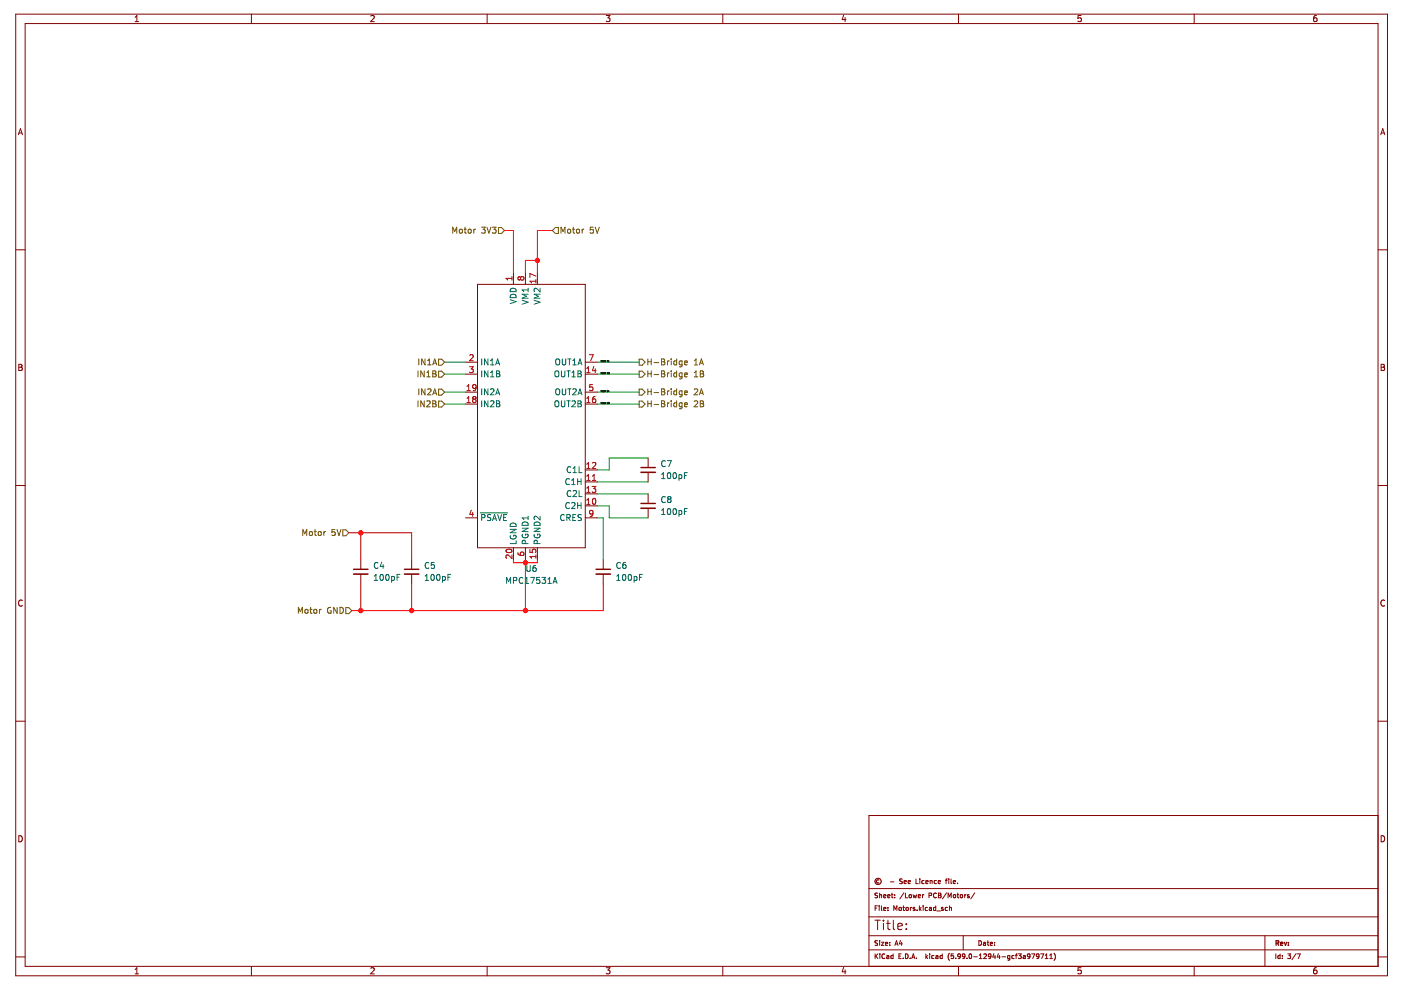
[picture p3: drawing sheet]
<svg xmlns="http://www.w3.org/2000/svg" width="297mm" height="210mm" viewBox="0 0 297 210" stroke-linecap="round" stroke-linejoin="round" font-family="sans-serif">
<path d="M.3 0h296.8v209.9h-296.8z" fill-rule="evenodd" fill="#fff" stroke="#fff" stroke-width=".21"/>
<g fill="none" stroke="#840000" stroke-width=".21">
<path d="M3.3 3h290.9v203.9h-290.9zM5.3 5h286.9v199.9h-286.9zM28.6 4.6h.8M28.6 3.7l.4-.4v1.3M53.3 3v2M78.6 3.4l.5-.1 .3 .4-.8 .9h.8M103.3 3v2M128.5 3.3h.8l-.4 .5 .4 .1v.6l-.2 .1-.6-.1M153.2 3v2M178.9 3.2l-.3 1h.8M179.2 3.7v.9M203.2 3v2"/>
<path d="M229.2 3.3h-.6l-.1 .6 .6-.1 .1 .7-.2 .1-.5-.1M253.2 3v2M279.1 3.3h-.4l-.1 .3-.1 .7 .2 .3 .5-.1-.1-.7h-.4l-.2 .2M3.9 28.6l.4-1.3 .5 1.3M4 28.2h.6M292.7 28.6l.5-1.3 .4 1.3M292.9 28.2h.6M3.3 53h2M108.9 57.8v2.5M111.4 57.8v2.5M113.9 57.8v2.5M292.2 53h2"/>
<path d="M4 77.2h.4l.3 .3-.3 .4 .3 .1v.3l-.2 .2h-.5zM4 77.9h.4M98.7 79.3h2.5M98.7 76.8h2.5M101.2 60.3h22.9v55.8h-22.9zM124.1 79.3h2.5M124.1 76.8h2.5M292.8 77.2h.5l.2 .3-.2 .4 .2 .1 .1 .3-.3 .2h-.5zM292.8 77.9h.5M98.7 85.7h2.5M98.7 83.1h2.5M124.1 99.6h2.5"/>
<path d="M124.1 85.7h2.5M124.1 83.1h2.5M137.4 97.1v2M3.3 102.9h2M76.5 118.7v2M87.3 118.7v2M98.7 109.8h2.5M108.9 116.1v2.6M111.4 116.1v2.6M113.9 116.1v2.6M124.1 107.3h2.5M124.1 102.2h2.5"/>
<path d="M124.1 104.7h2.5M124.1 109.8h2.5M127.9 118.7v2M137.4 100.1v2.1M137.4 104.7v2M137.4 107.8v2M292.2 102.9h2M4.7 127.3a.58 .58 0 0 0-.8 .6 .58 .58 0 0 0 .8 .5M76.5 121.7v2.1M87.3 121.7v2.1M127.9 121.7v2.1M293.6 127.3a.58 .58 0 0 0-.8 .6 .58 .58 0 0 0 .8 .5"/>
<path d="M3.3 152.9h2M292.2 152.9h2M4 177.2a.66 .66 0 0 1 .7 .6 .66 .66 0 0 1-.7 .7zM292.2 172.9h-108v32M292.8 177.2a.66 .66 0 0 1 .8 .6 .66 .66 0 0 1-.8 .7zM184.2 198.4h108M184.2 194.4h108M184.2 188.4h108M185.5 195.1h1.1M185.5 192.5h.4M185.5 189.7l.1 .1M185.6 189.8l.4 .1 .1 .3-.2 .2-.4-.1"/>
<path d="M186 192.1h-.5v1M186.1 199.5h-.6a.42 .42 0 0 0 .5 .6v.3h-.5M186.1 195.1v2M186.1 189.4h-.5l-.1 .3M186.4 186.6a.34 .34 0 0 0-.6 .3 .34 .34 0 0 0 .6 .3M186.4 192.1h.1M186.4 192.4v.7M186.5 189.4v1M186.5 199.4v.1M186.5 199.8v.6M186.5 189.7h.4v.7M186.5 189.7v.1"/>
<path d="M186.9 199.8h.5l-.5 .6h.5M186.9 192.1v.8l.1 .2M187.3 195.1v.2M187.3 195.8v1.3M187.4 190l.4-.1v-.2h-.3l-.1 .1v.5h.4M187.4 192.7l.4-.1v-.2h-.3l-.1 .1v.5h.4M188 195.8h.7M188.2 190l.5-.1-.1-.2h-.2l-.2 .1 .1 .5h.3M188.3 192.4v.1M188.3 193v.1M188.3 195.1v1.7l.1 .2 .3 .1M188.6 199.8v.1"/>
<path d="M188.8 187h.7M189 189.7h.4M189.1 189.4v.8l.3 .2M189.4 195.1v1.7l.3 .3M189.5 193.1v-1l.3 .7 .4-.7v1M189.7 190.3v.1M189.7 189.7v.1M190.4 196.4l.9-.2-.1-.3-.6-.1-.2 .3v.9h.8M190.6 192.5h.5l-.1 .5h-.4zM190.9 199.4l-.2 .7h.6M191.2 199.8v.6M191.3 186.4h-.5a.42 .42 0 0 0 .5 .6l-.1 .3h-.5"/>
<path d="M191.4 192.4h.4M191.5 192.1v.8l.3 .2M191.6 189.3l-.8 1.3M191.7 187l.5-.1-.1-.2h-.3l-.1 .1v.5h.4M192 189.4v1h.4M192.1 192.5h.4v.5h-.4zM192.2 196.9v.2M192.2 195.9v.2M192.5 187l.5-.1v-.2h-.3l-.2 .1 .1 .5h.4M192.8 189.8h.4v.5h-.4zM193 192.4v.7M193.3 192.4l-.3 .2"/>
<path d="M193.6 189.7l.2 .7 .2-.5 .2 .5 .2-.7M194 192.4h-.3l-.1 .2 .4 .3M194 192.9l-.1 .2-.3-.1M194 192.9h.1M194.2 186.4v1h.5M194.4 193v.1M194.7 190l.5-.1-.1-.2h-.3l-.1 .1v.5h.4M194.9 192.1v1M195 192.7l.3 .4M195 186.4h.1M195 186.7v.7M195.3 192.4l-.4 .4"/>
<path d="M195.6 189.7v.7M195.7 192.1h.1M195.7 192.4v.7M195.9 189.7l-.3 .2M195.9 186.7h-.3l-.2 .2 .1 .4h.4M196.3 187l.5-.1-.1-.2h-.3l-.1 .1 .1 .5h.3M196.6 192.4h-.2l-.2 .2 .1 .4h.3M197 189.9l.4-.1 .1-.4h-.5v1M197.1 192.4h.3l.1 .7M197.2 186.8l.4-.1v.7M197.2 186.7v.7M197.5 192.6l-.5 .2 .2 .3 .3-.1"/>
<path d="M198.4 192.1v1M198.4 192.4h-.3l-.2 .2 .1 .4h.4M198.5 186.7h-.2l-.2 .2 .1 .4h.3M198.5 189.4a.44 .44 0 0 0-.6 .5 .44 .44 0 0 0 .6 .4M198.6 193.1h.8M198.9 187l.5-.1-.1-.2h-.2l-.2 .1 .1 .5h.3M199 189.4h.3l.2 .1-.2 .3 .2 .4-.2 .2h-.3zM199 189.8h.3M200 192.4h-.3l-.1 .2 .4 .3M200 192.9l-.1 .2-.3-.1M200 192.9h.1M200.4 186.7h.4"/>
<path d="M200.7 189.3l-.9 1.3M200.8 186.4l-.2 .1v.9M200.9 192.4h-.3l-.2 .2 .1 .4h.4M201 190.4v-1l.3 .7 .4-.7v1M201.2 186.4h.1M201.2 186.7v.7M201.3 192.5l.4-.1v.7M201.3 192.1v1M201.6 186.4v.8l.2 .2M202.1 187l.5-.1-.1-.2h-.2l-.2 .1 .1 .5h.3M202.2 189.8h.4l-.1 .5h-.3zM202.9 189.7h.4"/>
<path d="M203 187.3v.1M203.1 189.4v.8l.2 .2M203.6 189.8h.5l-.1 .5h-.4zM204.2 198.4v3M204.5 189.7v.7M204.8 189.7l-.3 .2M205.5 189.7l-.4 .1 .4 .3v.2h-.4M206.7 189.3l-.9 1.3M207.5 199.4a.5 .5 0 0 1 .6 .5 .5 .5 0 0 1-.6 .5zM208.5 199.8h.4l.1 .6M209.3 199.8h.4M209.4 199.4v.9l.3 .1"/>
<path d="M210.9 199.8v.1M268.2 198.4v6.5M3.3 202.9h2M28.6 205.6l.4-.4v1.3M28.6 206.5h.8M53.3 204.9v2M78.6 205.3l.5-.1 .3 .4-.8 .9h.8M103.3 204.9v2M128.5 205.2h.8l-.4 .5 .4 .1v.6l-.2 .1-.6-.1M153.2 204.9v2M178.9 205.1l-.3 .9h.8M179.2 205.6v.9"/>
<path d="M184.2 201.4h108M185.5 202.2v1M185.7 202.7l.4 .5M186.1 202.2l-.6 .6M186.5 202.3h.1M186.5 202.6v.6M187.6 202.3a.44 .44 0 0 0-.6 .4 .44 .44 0 0 0 .6 .4M187.7 200.1l.5-.1v-.2h-.3l-.2 .1 .1 .5h.4M188 202.6h.3l.1 .1v.5h-.3l-.1-.3 .4-.1M188.6 200.4h.1M189.4 202.2v1h-.4l-.1-.5 .5-.1M189.7 200.4l.4-1 .3 1"/>
<path d="M189.8 200.2h.5M190.6 202.7h.3M191.1 202.2h-.5v1h.5M191.5 203.1v.1M192 202.2a.5 .5 0 0 1 .5 .5 .5 .5 0 0 1-.5 .5zM193 203.1v.1M193.3 203.2l.3-1 .4 1M193.4 203h.5M194.3 203.1v.1M196.3 202.2v1M196.4 202.9l.3 .3M196.7 202.6l-.4 .4"/>
<path d="M197.1 202.2v.1M197.1 202.6v.6M198 202.6h-.3l-.2 .2 .1 .4h.4M198.4 202.6h.3l.2 .1v.5h-.4l-.1-.3 .5-.1M199.8 202.2v1h-.4l-.1-.5 .5-.1M201.3 202.1a1.15 1.15 0 0 0 0 1.5M202.2 202.2h-.5l-.1 .5h.5l.1 .4h-.6M202.6 203.1v.1M203.2 204.9v2M203.6 202.7l-.2 .2-.2-.1-.1-.5 .3-.1 .2 .2v.6l-.4 .2M204.6 202.7l-.2 .2-.3-.1v-.5l.3-.1 .2 .2-.1 .6-.4 .2M205 203.1v.1"/>
<path d="M205.5 202.3l.2-.1a.49 .49 0 0 1 .3 .6 .49 .49 0 0 1-.4 .4l-.2-.3zM206.4 202.9h.8M207.6 203.2h.6M207.6 202.5l.3-.3v1M208.6 202.3l.4-.1 .2 .3-.7 .7h.7M209 200l-.5 .2 .1 .2h.4M210 200.1l.4-.1v-.2h-.3l-.1 .1v.5h.4M210.1 202.7l-.2 .2-.3-.1v-.5l.3-.1 .2 .2v.6l-.5 .2M210.7 202.2l-.2 .7h.6M210.9 200.4h.1M211 202.6v.6M211.7 202.2l-.3 .7h.7"/>
<path d="M211.9 202.6v.6M212.4 202.9h.8M214.1 202.6h-.3l-.2 .2 .1 .4h.4M214.1 202.6v.8l-.2 .2-.2-.1M215 202.6h-.3l-.2 .2 .1 .4h.4M215.3 202.6h.4M215.7 202.2l-.3 .2v.8M215.9 202.2h.6l-.3 .4 .3 .1v.4h-.6M217 202.6h.2l.2 .1v.5h-.3l-.1-.3 .4-.1M218.4 202.7l-.2 .2-.3-.1v-.5l.3-.1 .2 .2-.1 .6-.4 .2M218.7 202.2h.7l-.4 1M220.3 202.7l-.2 .2-.3-.1v-.5l.3-.1 .2 .2-.1 .6-.4 .2"/>
<path d="M220.6 202.2h.7l-.4 1M221.6 203.2h.6M221.6 202.5l.3-.3v1M222.6 203.2h.5M222.6 202.5l.3-.3v1M223.5 202.1a1.15 1.15 0 0 1 0 1.5M229.2 205.2h-.6l-.1 .6 .6-.1 .1 .7-.2 .1-.5-.1M253.2 204.9v2M270.5 202.2v1M271.4 202.2v1h-.4v-.5l.4-.1M271.9 203.1v.1M271.9 202.6v.1"/>
<path d="M273 202.2h.6l-.3 .4 .3 .1v.4h-.6M274.8 202.2l-.9 1.3M275 202.2h.7l-.4 1M279.1 205.2h-.4l-.1 .3-.1 .7 .2 .3 .5-.1-.1-.7h-.4l-.2 .2M292.2 202.9h2"/>
<circle cx="186.2" cy="186.9" r=".67"/>
</g>
<path d="M270.6 200l.4-.1 .1-.4-.5-.1v1M270.8 200l.3 .4M272.3 199.8l.3 .6 .2-.6M273.2 199.8v.1M271.5 200.1l.5-.1-.1-.2h-.3l-.1 .1 .1 .5h.3M273.2 200.4h.1" fill="none" stroke="#840000" stroke-width=".26"/>
<path d="M135.9 107.8h3M135.9 100.1h3M75 121.7h3M85.8 121.7h3M126.4 121.7h3" fill="none" stroke="#840000" stroke-width=".33"/>
<path d="M135.9 99.1h3M135.9 106.7h3M75 120.7h3M85.8 120.7h3M126.4 120.7h3" fill="none" stroke="#840000" stroke-width=".3"/>
<g fill="none" stroke="#006464" stroke-width=".21">
<path d="M102.1 76.1v1.3M102.1 78.6v1.3M103.5 76.1v1.3l-.8-1.3v1.3M103.5 78.6v1.3l-.8-1.3v1.3M104 79.9h.7M104 77.4h.7M104 76.5l.4-.4v1.3M104 79l.4-.4v1.3M105.1 77.4l.4-1.3 .4 1.3M105.2 77h.6M105.3 78.6h.4l.2 .3-.2 .3 .2 .2 .1 .3-.2 .2h-.5zM105.3 79.2h.4"/>
<path d="M108.2 63.5l1.2 .5-1.2 .4M108.3 62.5a.66 .66 0 0 1 .8-.1 .66 .66 0 0 1 .3 .7h-1.2zM108.3 61.2a.66 .66 0 0 1 .8 0 .66 .66 0 0 1 .3 .6h-1.2zM110.7 63.7l1.3 .4-1.3 .4M112 62.4h-1.3l.9 .4-.9 .4h1.3M112 61.1v.7M112 61.5h-1.3l.4 .3M113.2 63.7l1.3 .4-1.3 .4M114.5 62.4h-1.3l.9 .4-.9 .4h1.3M114.5 61.1v.8l-.9-.8-.4 .3 .2 .4M117.7 78.8l.2-.2a.43 .43 0 0 1 .6 .5v.4a.42 .42 0 0 1-.4 .4 .42 .42 0 0 1-.5-.4zM117.9 76.3l.2-.2a.43 .43 0 0 1 .6 .4v.4a.42 .42 0 0 1-.5 .5 .42 .42 0 0 1-.4-.5z"/>
<path d="M119 78.6v1.1l.3 .2h.2l.3-.2v-1.1M119.2 76.1v1l.3 .3h.2l.2-.3v-1M120.2 78.6h.7M120.4 76.1h.7M120.5 78.6v1.3M120.7 76.1v1.3M121.3 79.9h.7M121.3 79l.3-.4v1.3M121.5 77.4h.7M121.5 76.5l.3-.4v1.3M122.5 78.6h.5l.2 .3-.2 .3 .2 .2 .1 .3-.3 .2h-.5zM122.5 79.2h.5"/>
<path d="M122.5 77.4l.5-1.3 .4 1.3M122.7 77h.6M102.1 82.4v1.3M102.1 85v1.3M103.5 82.4v1.3l-.8-1.3v1.3M103.5 85v1.3l-.8-1.3v1.3M104 85.1l.5-.1 .2 .3-.8 1h.8M104 82.6l.5-.2 .2 .4-.8 .9h.8M105.1 83.7l.4-1.3 .4 1.3M105.2 83.3h.6M105.3 85h.4l.2 .2-.2 .4 .2 .1 .1 .3-.2 .3h-.5zM105.3 85.6h.4"/>
<path d="M117.7 85.2l.2-.2a.43 .43 0 0 1 .6 .4v.4a.42 .42 0 0 1-.4 .5 .42 .42 0 0 1-.5-.5zM117.9 82.6l.2-.2a.43 .43 0 0 1 .6 .5v.4a.42 .42 0 0 1-.5 .4 .42 .42 0 0 1-.4-.4zM119 85v1l.3 .3h.2l.3-.3v-1M119.2 82.4v1.1l.3 .2h.2l.2-.2v-1.1M120.2 85h.7M120.4 82.4h.7M120.5 85v1.3M120.7 82.4v1.3M121 99.1a.56 .56 0 0 0-.8 .5 .56 .56 0 0 0 .8 .5M121.3 85.1l.5-.1 .2 .3-.8 1h.8M121.5 82.6l.4-.2 .3 .4-.8 .9h.8M121.5 99.3l.4-.4v1.3"/>
<path d="M122.5 85h.5l.2 .2-.2 .4 .2 .1 .1 .3-.3 .3h-.5zM122.5 83.7l.5-1.3 .4 1.3M122.5 85.6h.5M122.7 83.3h.6M122.8 98.9v1.3h.6M141.1 97.8a.56 .56 0 0 0-.8 .5 .56 .56 0 0 0 .8 .5M141.5 97.7h.8l-.5 1.2M80.1 119.4a.56 .56 0 0 0-.8 .5 .56 .56 0 0 0 .8 .5M80.9 119.2l-.3 .9h.8M81.2 119.7v.8M90.9 119.4a.56 .56 0 0 0-.8 .5 .56 .56 0 0 0 .8 .5M92.1 119.3h-.6l-.1 .6 .6-.1 .1 .6-.2 .1-.5-.1"/>
<path d="M101.8 108.7h5.8M102.1 109.8l.6-.1 .1-.5-.7-.1v1.3M104.1 109.2h-.7v.4l.5 .2 .2 .3-.3 .3-.5-.1M104.4 110.4l.4-1.3 .5 1.3M104.5 110h.7M105.5 109.1l.4 1.3 .5-1.3M106.8 109.7h.4M107.4 109.1h-.6v1.3h.6M108.2 112.2h1.2l-1.2 .8h1.2M108.2 113.6a.58 .58 0 0 0 .6 .7 .58 .58 0 0 0 .5-.8h-.4v.2M108.3 111a.66 .66 0 0 1 .8-.1 .66 .66 0 0 1 .3 .7h-1.2zM109.4 114.6v.7h-1.2"/>
<path d="M110.7 112h1.3l-1.3 .7h1.3M110.8 113.3a.58 .58 0 0 0 .5 .8 .58 .58 0 0 0 .6-.8h-.5v.2M110.9 110.8a.66 .66 0 0 1 .7-.1 .66 .66 0 0 1 .4 .7h-1.3zM111.4 115.3l-.1-.7h-.5l-.1 .7h1.3M111.7 119.9v1l.2 .3h.3l.2-.3v-1M112 109.5v.7M112 109.8h-1.3l.4 .4M113.2 112h1.3l-1.3 .7h1.3M113.3 113.3a.58 .58 0 0 0 .6 .8 .58 .58 0 0 0 .5-.8h-.4v.2M113.4 110.8a.66 .66 0 0 1 .8-.1 .66 .66 0 0 1 .3 .7h-1.3zM113.6 119.9h-.4l-.2 .3v.7l.2 .3 .4-.2v-.6h-.4l-.2 .2M113.9 115.3l-.1-.7h-.4l-.2 .7h1.3"/>
<path d="M114.5 109.5v.7l-.9-.7-.4 .2 .2 .5M119.6 109.2a.56 .56 0 0 0-.8 .5 .56 .56 0 0 0 .8 .5M120.2 109.8l.6-.1v-.5l-.6-.1v1.3M120.5 109.8l.4 .6M120.7 106.7a.56 .56 0 0 0-.8 .5 .56 .56 0 0 0 .8 .5M120.7 101.6a.56 .56 0 0 0-.8 .5 .56 .56 0 0 0 .8 .5M121 104.1a.56 .56 0 0 0-.8 .6 .56 .56 0 0 0 .8 .5M121.2 106.7l.5-.1 .2 .3-.8 .9h.8M121.2 102.8h.7M121.2 101.8l.4-.3v1.3M121.5 109.7h.4M121.5 100.2h.7"/>
<path d="M121.5 104.1l.5-.1 .2 .4-.7 .9h.7M122.1 109.1h-.6v1.3h.6M122.5 101.5v1.3M122.5 106.6v1.2M122.5 107.2h.7M122.5 102.1h.7M122.8 104v1.3h.6M123.2 101.5v1.3M123.2 106.6v1.2M123.3 109.2l-.5-.1-.3 .2 .2 .3 .5 .3v.3l-.7 .1M131.5 119.4a.56 .56 0 0 0-.8 .5 .56 .56 0 0 0 .8 .5M132.6 119.3h-.3l-.2 .3-.1 .7 .3 .2 .4-.1-.1-.6-.3-.1-.3 .3"/>
<path d="M140.3 101.5h.7M140.3 109.1h.7M140.3 100.6l.3-.4v1.3M140.3 108.2l.3-.4v1.3M141.1 105.4a.56 .56 0 0 0-.8 .5 .56 .56 0 0 0 .8 .5M141.6 107.9l.2-.1a.68 .68 0 0 1 .4 .7 .68 .68 0 0 1-.4 .6l-.3-.5zM141.6 100.3l.2-.1a.68 .68 0 0 1 .4 .6 .68 .68 0 0 1-.4 .7l-.3-.5zM141.8 105.8l-.3 .3v.2l.3 .3h.2l.3-.3-.1-.3-.2-.2M141.8 105.8l-.3-.2 .3-.3h.2l.3 .2-.3 .3M141.8 105.8h.2M142.9 107.9l.1-.1a.68 .68 0 0 1 .4 .7 .68 .68 0 0 1-.4 .6 .84 .84 0 0 1-.1-1.2zM142.9 100.3l.1-.1a.68 .68 0 0 1 .4 .6 .68 .68 0 0 1-.4 .7 .84 .84 0 0 1-.1-1.2z"/>
<path d="M144 100.7l.3-.1 .3 .3-.2 .5h-.4M144 108.3h.3l.3 .2-.2 .5h-.4M144 100.6v1.3M144 108.3v1.2M145.1 108.4h.4M145.1 100.8h.4M145.7 107.8h-.6v1.3M145.7 100.2h-.6v1.3M79.4 123.1h.7M79.4 122.2l.3-.4v1.3M80.7 121.9l.2-.1a.68 .68 0 0 1 .4 .6 .68 .68 0 0 1-.4 .7l-.3-.5zM81.9 121.9l.2-.1a.68 .68 0 0 1 .4 .6 .68 .68 0 0 1-.4 .7l-.3-.5z"/>
<path d="M83 122.3l.4-.1 .2 .3-.1 .5h-.5M83 122.2v1.3M84.2 122.4h.4M84.8 121.8h-.6v1.3M90.1 123.1h.8M90.1 122.2l.4-.4v1.3M91.5 121.9l.2-.1a.68 .68 0 0 1 .4 .6 .68 .68 0 0 1-.4 .7l-.4-.5zM92.7 121.9l.2-.1a.68 .68 0 0 1 .4 .6 .68 .68 0 0 1-.4 .7l-.3-.5zM93.8 122.3l.4-.1 .2 .3-.1 .5h-.5M93.8 122.2v1.3M95 122.4h.4M95.6 121.8h-.6v1.3"/>
<path d="M107.4 123.7v-1.3l.4 .9 .5-.9v1.3M108.9 123.1l.6-.1v-.5l-.6-.1v1.3M110.9 122.5a.56 .56 0 0 0-.8 .6 .56 .56 0 0 0 .8 .5M111.3 122.8l.4-.4v1.3M111.3 123.7h.8M112.5 122.4h.8l-.5 1.3M114.4 122.4h-.6v.6h.6v.6l-.2 .1-.4-.1M114.9 122.4h.8l-.4 .5 .3 .1v.6l-.2 .1-.5-.1M116.2 123.7h.7M116.2 122.8l.3-.4v1.3M117.3 123.7l.4-1.3 .4 1.3M117.4 123.3h.6"/>
<path d="M130.8 123.1h.7M130.8 122.2l.3-.4v1.3M132.1 121.9l.2-.1a.68 .68 0 0 1 .4 .6 .68 .68 0 0 1-.4 .7l-.3-.5zM133.3 121.9l.2-.1a.68 .68 0 0 1 .4 .6 .68 .68 0 0 1-.4 .7l-.3-.5zM134.4 122.3l.4-.1 .2 .3-.1 .5h-.5M134.4 122.2v1.3M135.6 122.4h.4M136.2 121.8h-.6v1.3"/>
</g>
<g fill="none" stroke="#a90000" stroke-width=".21">
<path d="M108.5 58.7v.7M108.5 59h-1.2l.3 .4M110.4 58.9l-.3-.2-.3 .2v.2l.3 .3 .3-.3M110.4 58.9l.2-.2h.2l.3 .2-.1 .4-.2 .1h-.2l-.2-.3M110.4 58.9v.2M113.6 59.3v.7M113.6 58.5l-1.2-.5v.8M113.6 59.6h-1.2l.3 .4M99.6 77.7h.7l-.4 .5 .4 .2v.5l-.2 .1-.5-.1M99.6 75.3l.5-.1 .2 .4-.7 .9h.7M124.4 78.1l.4-.4v1.3M124.4 79h.7"/>
<path d="M124.9 75.2h.9l-.6 1.3M125.9 77.7l-.3 .9h.8M126.2 78.2v.8M99 85.4h.7M99 81.9l.4-.3v1.2M99 84.5l.4-.4v1.3M99 82.8h.7M100.5 84.6l-.3 .3 .1 .3 .2 .2h.2l.2-.3v-.2l-.2-.3M100.5 84.6l-.3-.2 .3-.3h.2l.2 .2-.2 .3M100.5 84.6h.2M100.9 82.1l-.2 .2h-.4v-.6l.4-.1 .2 .2v.7l-.2 .3h-.4M124.4 84.5l.4-.4v1.3"/>
<path d="M124.4 98.4l.4-.3v1.2M124.4 99.3h.7M124.4 85.4h.7M125.6 98.2l.5-.1 .2 .3-.8 .9h.8M125.7 81.6h-.6l-.1 .6 .6-.1 .1 .6-.2 .1-.5-.1M126.2 84.1l-.4 .1-.1 .2-.1 .7 .2 .3 .5-.2-.1-.6h-.4l-.2 .2M99.9 108.1l-.3 1h.8M100.2 108.6v.9M107.4 116.6a.61 .61 0 0 1 .7-.2 .61 .61 0 0 1 .4 .6 .75 .75 0 0 1-1.2-.3zM108.5 117.7v.7l-.9-.7-.3 .2 .1 .5M109.8 117.2l.1 .3 .2 .2 .7 .1 .3-.3-.1-.4-.6 .1-.1 .3 .2 .3M112.4 116.5v.6l.6 .1-.1-.6 .6-.1 .1 .2-.1 .5"/>
<path d="M113.6 117.7v.7M113.6 118h-1.2l.3 .4M124.4 106.9h.7M124.4 101l.4-.4v1.3M124.4 103.5l.4-.4v1.3M124.4 106l.4-.3v1.2M124.4 101.9h.7M124.4 104.4h.7M125.5 103.1h.8l-.4 .5 .4 .1v.6l-.2 .1-.6-.1M125.6 101.9h.7M125.6 101l.4-.4v1.3M125.7 105.8l.2-.1a.68 .68 0 0 1 .4 .6 .68 .68 0 0 1-.4 .6l-.3-.4z"/>
<path d="M125.7 108.8l-.2 .2-.4-.1v-.6l.4-.1 .2 .3v.7l-.2 .2-.4 .1"/>
</g>
<g fill="none" stroke="#725600" stroke-width=".21">
<path d="M96 49.4v-1.2l.4 .9 .4-.9v1.2M97.4 48.7l.2-.1 .4 .1-.1 .7-.5-.1zM98.4 48.6h.5M98.6 48.2v1.1l.3 .1M99.4 48.7l.3-.1 .2 .2v.4l-.2 .2-.4-.2zM100.5 48.6v.8M100.8 48.6l-.3 .2M102.1 48.2h.8l-.4 .5 .3 .1v.5l-.2 .1-.5-.1M103.2 48.2l.5 1.2 .4-1.2M104.4 48.2h.8l-.4 .5 .3 .1v.5l-.2 .1-.5-.1M105.7 48.2h.6l.7 .7-.7 .6h-.6zM117.7 48.2h.7v1.3h-.7l-.6-.6z"/>
<path d="M118.9 49.4v-1.2l.5 .9 .4-.9v1.2M120.5 48.7l.3-.1 .2 .2v.4l-.2 .2-.5-.2zM121.4 48.6h.5M121.5 48.2v1.1l.4 .1M122.3 48.7l.2-.1 .3 .1v.7l-.5-.1zM123.4 48.6v.8M123.8 48.6l-.4 .2M125.8 48.2h-.6l-.1 .6 .6-.1 .1 .6-.2 .1-.5-.1M126.2 48.2l.4 1.2 .4-1.2M88.6 78.6v1.3M88.8 76.1v1.3M89.9 78.6v1.3l-.7-1.3v1.3"/>
<path d="M90.1 76.1v1.3l-.7-1.3v1.3M90.5 79.9h.7M90.5 79l.3-.4v1.3M90.7 77.4h.7M90.7 76.5l.3-.4v1.3M91.8 79.2h.4M91.8 78.6h.4l.2 .3-.2 .3 .2 .2 .1 .3-.3 .2h-.4zM91.8 77.4l.4-1.3 .4 1.3M91.9 77h.6M93 78.7h.6l.7 .6-.7 .7h-.6zM93 76.2h.6l.7 .6-.7 .6h-.6zM135.5 76.2h.6l.7 .6-.7 .6h-.6z"/>
<path d="M135.5 78.7h.6l.7 .6-.7 .7h-.6zM137.4 76.1v1.3M137.4 78.6v1.3M137.4 79.2h.7M137.4 76.7h.7M138.1 76.1v1.3M138.1 78.6v1.3M138.7 79.4h1M138.7 76.9h1M140.3 76.1h.4l.2 .2-.2 .4 .2 .1 .1 .3-.3 .3h-.4zM140.3 78.6h.4l.2 .3-.2 .3 .2 .2 .1 .3-.3 .2h-.4zM140.3 79.2h.4"/>
<path d="M140.3 76.7h.4M141.5 76.5v.9M141.5 79.1v.8M141.9 79.1l-.4 .2M141.9 76.5l-.4 .3M142.3 76.1v.1M142.3 76.5v.9M142.3 78.6v.2M142.3 79.1v.8M143.5 76.1v1.3M143.5 78.6v1.3M143.5 76.6l-.4-.1-.2 .3 .1 .5h.5"/>
<path d="M143.5 79.1h-.4l-.2 .2 .1 .5h.5M144.6 76.5v1l-.2 .3-.3-.1M144.6 79.1v1l-.2 .2h-.3M144.6 76.6l-.4-.1-.2 .3 .1 .5h.5M144.6 79.1h-.4l-.2 .2 .1 .5h.5M145.2 76.9l.6-.1-.1-.2-.4-.1-.1 .2v.6h.5M145.2 79.5l.6-.1-.1-.3h-.4l-.1 .1v.6h.5M147.2 79l.4-.4v1.3M147.2 79.9h.7M147.2 76.5l.4-.4v1.3M147.2 77.4h.7M148.3 77.4l.4-1.3 .4 1.3"/>
<path d="M148.4 77h.6M148.5 78.6h.4l.2 .3-.2 .3 .2 .2 .1 .3-.2 .2h-.5zM148.5 79.2h.4M88.6 85v1.3M88.8 82.4v1.3M89.9 85v1.3l-.7-1.3v1.3M90.1 82.4v1.3l-.7-1.3v1.3M90.5 85.1l.5-.1 .2 .3-.8 1h.8M90.7 82.6l.5-.2 .2 .4-.8 .9h.8M91.8 85.6h.4M91.8 85h.4l.2 .2-.2 .4 .2 .1 .1 .3-.3 .3h-.4zM91.8 83.7l.4-1.3 .4 1.3"/>
<path d="M91.9 83.3h.6M93 85h.6l.7 .7-.7 .6h-.6zM93 82.5h.6l.7 .6-.7 .7h-.6zM135.5 85h.6l.7 .7-.7 .6h-.6zM135.5 82.5h.6l.7 .6-.7 .7h-.6zM137.4 82.4v1.3M137.4 85v1.3M137.4 85.6h.7M137.4 83h.7M138.1 82.4v1.3M138.1 85v1.3M138.7 85.8h1"/>
<path d="M138.7 83.2h1M140.3 85.6h.4M140.3 85h.4l.2 .2-.2 .4 .2 .1 .1 .3-.3 .3h-.4zM140.3 82.4h.4l.2 .3-.2 .3 .2 .2 .1 .3-.3 .2h-.4zM140.3 83h.4M141.5 82.9v.8M141.5 85.4v.9M141.9 85.4l-.4 .2M141.9 82.9l-.4 .2M142.3 82.4v.2M142.3 82.9v.8M142.3 85v.1"/>
<path d="M142.3 85.4v.9M143.5 85.5l-.4-.1-.2 .2 .1 .6h.5M143.5 82.4v1.3M143.5 85v1.3M143.5 82.9h-.4l-.2 .2 .1 .6h.5M144.6 82.9h-.4l-.2 .2 .1 .6h.5M144.6 85.5l-.4-.1-.2 .2 .1 .6h.5M144.6 82.9v1l-.2 .2h-.3M144.6 85.4v1l-.2 .3-.3-.1M145.2 85.8l.6-.1-.1-.2-.4-.1-.1 .2v.6h.5M145.2 83.3l.6-.1-.1-.3h-.4l-.1 .1v.7h.5M147.2 85.1l.5-.1 .2 .3-.8 1h.8"/>
<path d="M147.2 82.6l.5-.2 .2 .4-.8 .9h.8M148.3 83.7l.4-1.3 .4 1.3M148.4 83.3h.6M148.5 85.6h.4M148.5 85h.4l.2 .2-.2 .4 .2 .1 .1 .3-.2 .3h-.5zM64.2 113.5v-1.2l.4 .9 .4-.9v1.2M65.6 112.8l.2-.1 .4 .1-.1 .7-.5-.1zM66.6 112.7h.5M66.8 112.3v1.1l.3 .1M67.5 112.8l.2-.1 .4 .1-.1 .7-.5-.1zM68.7 112.7v.8M69 112.7l-.3 .2"/>
<path d="M71 112.3h-.6v.6l.6-.1v.6l-.2 .1-.4-.1M71.4 112.3l.5 1.2 .4-1.2M72.7 112.3h.6l.7 .7-.7 .6h-.6zM63.3 130v-1.2l.4 .9 .4-.9v1.2M64.7 129.3l.2-.1 .4 .1-.1 .7-.5-.1zM65.7 129.2h.5M65.9 128.8v1.1l.3 .1M66.6 129.3l.2-.1 .3 .1v.7l-.5-.1zM67.7 129.2v.8M68.1 129.2l-.4 .2M70.1 128.8a.58 .58 0 0 0-.7 .6 .58 .58 0 0 0 .8 .5v-.4h-.2M71.5 128.8v1.2l-.7-1.2v1.2"/>
<path d="M72.1 128.8a.64 .64 0 0 1 .7 .6 .64 .64 0 0 1-.7 .6zM73.3 128.8h.7l.6 .7-.6 .6h-.7z"/>
</g>
<g fill="none" stroke="#0f0f0f" stroke-width=".21">
<path d="M127.4 76.7v-.3l.1 .2 .1-.2v.3M127.4 79.2v-.2l.1 .2 .1-.2v.2M127.7 76.5v.2M127.7 79.1v.1M127.7 79.2h.1M127.7 76.7h.1M127.8 79.1h-.1M127.8 79.1h.1M127.8 79.2h.1M127.8 76.5h-.1M127.8 76.5h.1M127.8 76.7h.1"/>
<path d="M127.8 76.5v.2M127.8 79.1v.1M127.9 79.1h.1M127.9 76.5h.1M128 76.4v.3M128 79v.2M128 79.2h.1M128 76.7h.1M128.1 76.6v.1M128.1 79.1v.1M128.1 79.2h.1M128.1 76.7h.1"/>
<path d="M128.1 79.1h.1M128.1 76.5v.1M128.1 76.5h.1M128.2 79.1h.1M128.2 76.5h.1M128.2 79.2h.1M128.2 76.5v.1M128.2 76.7h.1M128.2 76.6v.1M128.2 79.1v.1M128.4 76.5v.2M128.4 79.1v.1"/>
<path d="M128.4 79.1h.1M128.4 76.6h.1M128.4 76.5v.1M128.4 76.5h.1M128.7 79.2h.2M128.7 76.7h.2M128.7 79v.1M128.7 76.5h.1M128.8 76.5v.2M128.8 79v.2M128.8 79h-.1M128.8 76.5h-.1"/>
<path d="M128.9 76.7l.1-.3 .1 .3M129 76.6h.1M129 79.1h.1M129.1 79.1h.1M129.1 79h-.1v.2h.1M129.1 79h.1M129.1 79v.1M129.1 79.2h.1M127.4 83.1v-.3l.1 .2 .1-.2v.3M127.4 85.6v-.3l.1 .2 .1-.2v.3M127.7 83h.1M127.7 82.9v.1"/>
<path d="M127.7 85.5h.1M127.7 85.5v.1M127.7 82.9h.1M127.7 85.6h.1M127.7 85.4v.1M127.7 85.4h.1M127.7 83l.1 .1M127.8 83.1h.1M127.8 85.6h.1M127.8 83v.1M127.8 82.9h.1M127.8 83h.1"/>
<path d="M127.8 85.4v.1M127.8 82.9v.1M127.8 85.5h.1M127.8 85.5v.1M127.9 82.9h.1M127.9 85.4h.1M128 82.8v.3M128 85.3v.3M128 83.1h.1M128 85.6h.1M128.1 83h.1M128.1 82.9v.1"/>
<path d="M128.1 85.5h.1M128.1 85.5v.1M128.1 83v.1M128.1 82.9h.1M128.1 85.6h.1M128.1 85.4v.1M128.1 83.1h.1M128.1 85.4h.1M128.2 82.9h.1M128.2 85.4h.1M128.2 83v.1M128.2 85.6h.1"/>
<path d="M128.2 82.9v.1M128.2 85.5h.1M128.2 83h.1M128.2 85.5v.1M128.4 82.9v.2M128.4 85.4v.2M128.4 82.9h.1M128.4 85.4h.1M128.7 82.8h.1M128.7 85.3h.1M128.8 82.8h-.1M128.8 82.8h.1"/>
<path d="M128.8 85.3h-.1M128.8 85.3h.1M128.9 82.8h.1M128.9 85.3v.1M128.9 82.9l-.2 .2h.2M128.9 82.8v.1M128.9 85.4h.1M128.9 85.4l-.2 .2h.2M128.9 83.1l.1-.3 .1 .3M129 83h.1M129 85.4l.1 .1M129.1 85.3h-.1v.3h.1"/>
<path d="M129.1 85.3h.1M129.1 85.3v.1M129.1 85.5h.1M129.1 85.4h.1M129.1 85.5v.1"/>
</g>
<path d="M107 48.9h1.9v8.9M113.9 55.2h-2.5v2.6M117.1 48.9h-3.2v8.9M74 113h13.3v5.7M76.5 113v5.7M108.9 118.7v.6h5v-.6M111.4 118.7v10.8M76.5 123.8v5.7M87.3 123.8v5.7M127.9 123.8v5.7h-53.3" fill="none" stroke="#f00" stroke-width=".21"/>
<g fill="none" stroke="#009600" stroke-width=".21">
<path d="M94.3 76.8h4.4M94.3 79.3h4.4M126.6 76.8h8.9M126.6 79.3h8.9M94.3 83.1h4.4M94.3 85.7h4.4M126.6 83.1h8.9M126.6 85.7h8.9M137.4 97.1h-8.2v2.5h-2.6M126.6 109.8h1.3v8.9M126.6 104.7h10.8M126.6 107.3h2.6v2.5h8.2"/>
<path d="M126.6 102.2h10.8"/>
</g>
<g fill="#f00" stroke="#f00" stroke-width=".21">
<circle cx="76.5" cy="113" r=".46"/>
<circle cx="111.4" cy="119.3" r=".46"/>
<circle cx="87.3" cy="129.5" r=".46"/>
<circle cx="111.4" cy="129.5" r=".46"/>
<circle cx="76.5" cy="129.5" r=".46"/>
<circle cx="113.9" cy="55.2" r=".46"/>
</g>
</svg>
